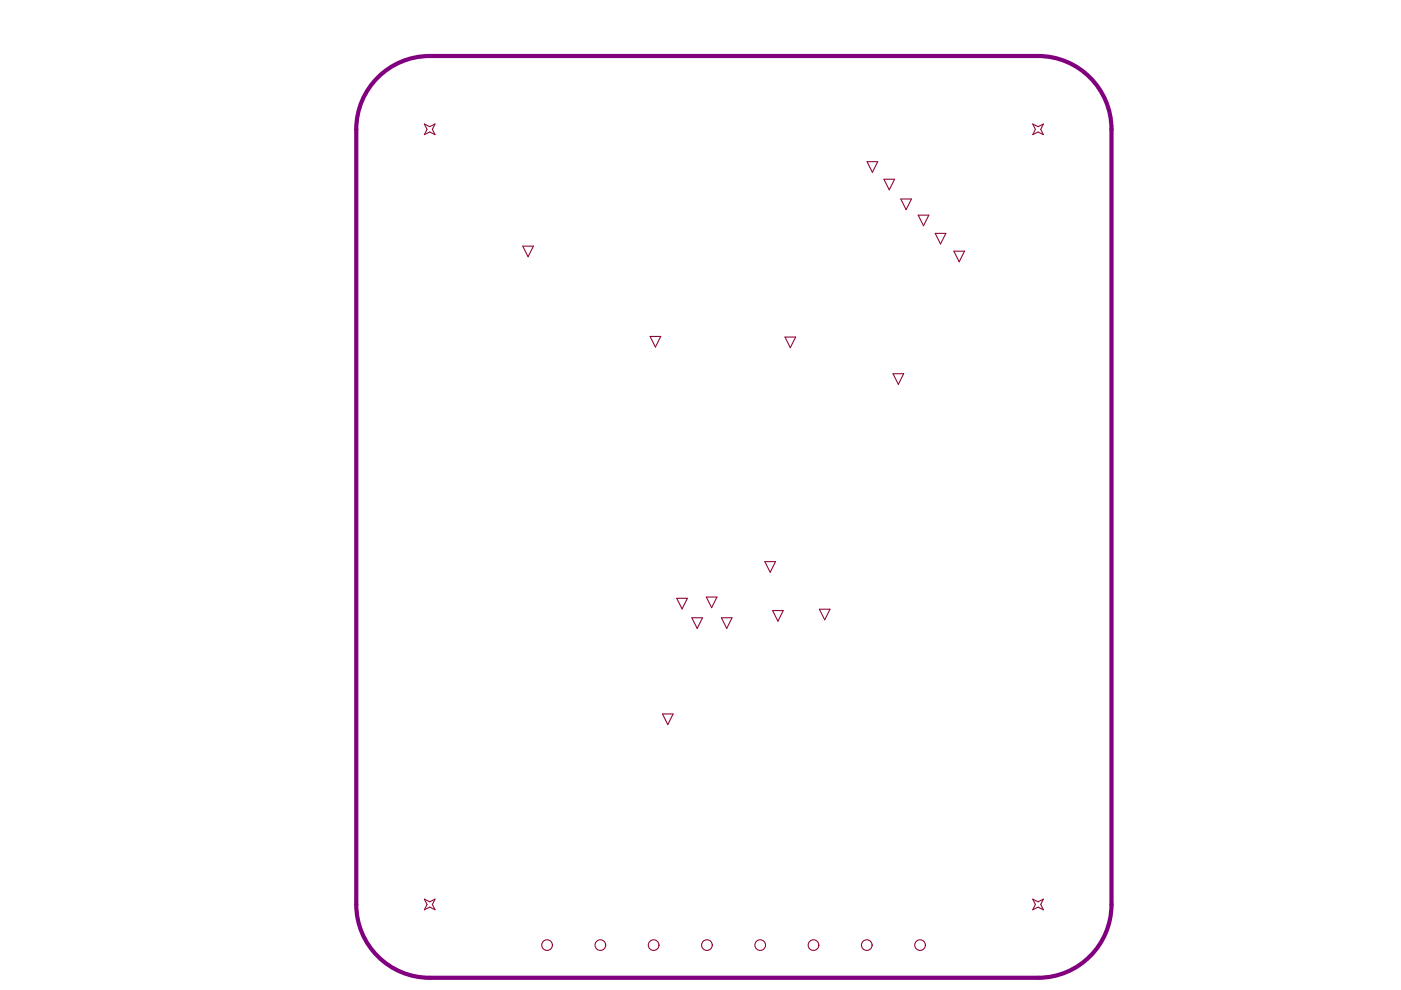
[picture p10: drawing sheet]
<svg xmlns="http://www.w3.org/2000/svg" width="297mm" height="210mm" viewBox="0 0 297 210" stroke-linecap="round" stroke-linejoin="round" font-family="sans-serif">
<path d="M80.1 16.4a15.5 15.5 0 0 1 11-4.5h129a15.6 15.6 0 0 1 15.6 15.5v164.4a15.6 15.6 0 0 1-15.6 15.5h-129a15.6 15.6 0 0 1-15.6-15.5v-164.4a15.5 15.5 0 0 1 4.6-11z" fill="none" stroke="#800080" stroke-width=".89"/>
<g fill="none" stroke="#8d0034" stroke-width=".23">
<path d="M90 26.3l1.1 .6 1.1-.6-.5 1.1 .5 1.1-1.1-.5-1.1 .5 .5-1.1zM183.8 34.3h2.3l-1.1 2.2zM187.4 38h2.3l-1.2 2.3zM219 26.3l1.1 .6 1.1-.6-.5 1.1 .5 1.1-1.1-.5-1.1 .5 .5-1.1zM110.8 52.2h2.3l-1.1 2.2zM191 42.2h2.2l-1.1 2.3zM194.7 45.6h2.2l-1.1 2.3zM198.3 49.5h2.2l-1.1 2.2zM202.2 53.3h2.3l-1.1 2.2zM137.8 71.3h2.3l-1.1 2.3zM166.4 71.5h2.3l-1.1 2.2zM189.3 79.2h2.3l-1.1 2.3z"/>
<path d="M162.2 119.1h2.2l-1.1 2.2zM143.5 126.9h2.2l-1.1 2.2zM146.7 131h2.2l-1.1 2.2zM149.8 126.6h2.2l-1.1 2.2zM153 131h2.2l-1.1 2.2zM163.8 129.5h2.3l-1.2 2.2zM173.7 129.2h2.3l-1.1 2.2zM140.5 151.4h2.2l-1.1 2.2zM90 190.6l1.1 .6 1.1-.6-.5 1.2 .5 1.1-1.1-.6-1.1 .6 .5-1.1zM219 190.6l1.1 .6 1.1-.6-.5 1.2 .5 1.1-1.1-.6-1.1 .6 .5-1.1z"/>
<circle cx="116" cy="200.4" r="1.13"/>
<circle cx="127.3" cy="200.4" r="1.13"/>
<circle cx="138.6" cy="200.4" r="1.13"/>
<circle cx="149.9" cy="200.4" r="1.13"/>
<circle cx="161.2" cy="200.4" r="1.13"/>
<circle cx="172.5" cy="200.4" r="1.13"/>
<circle cx="183.8" cy="200.4" r="1.13"/>
<circle cx="195.1" cy="200.4" r="1.13"/>
</g>
</svg>
